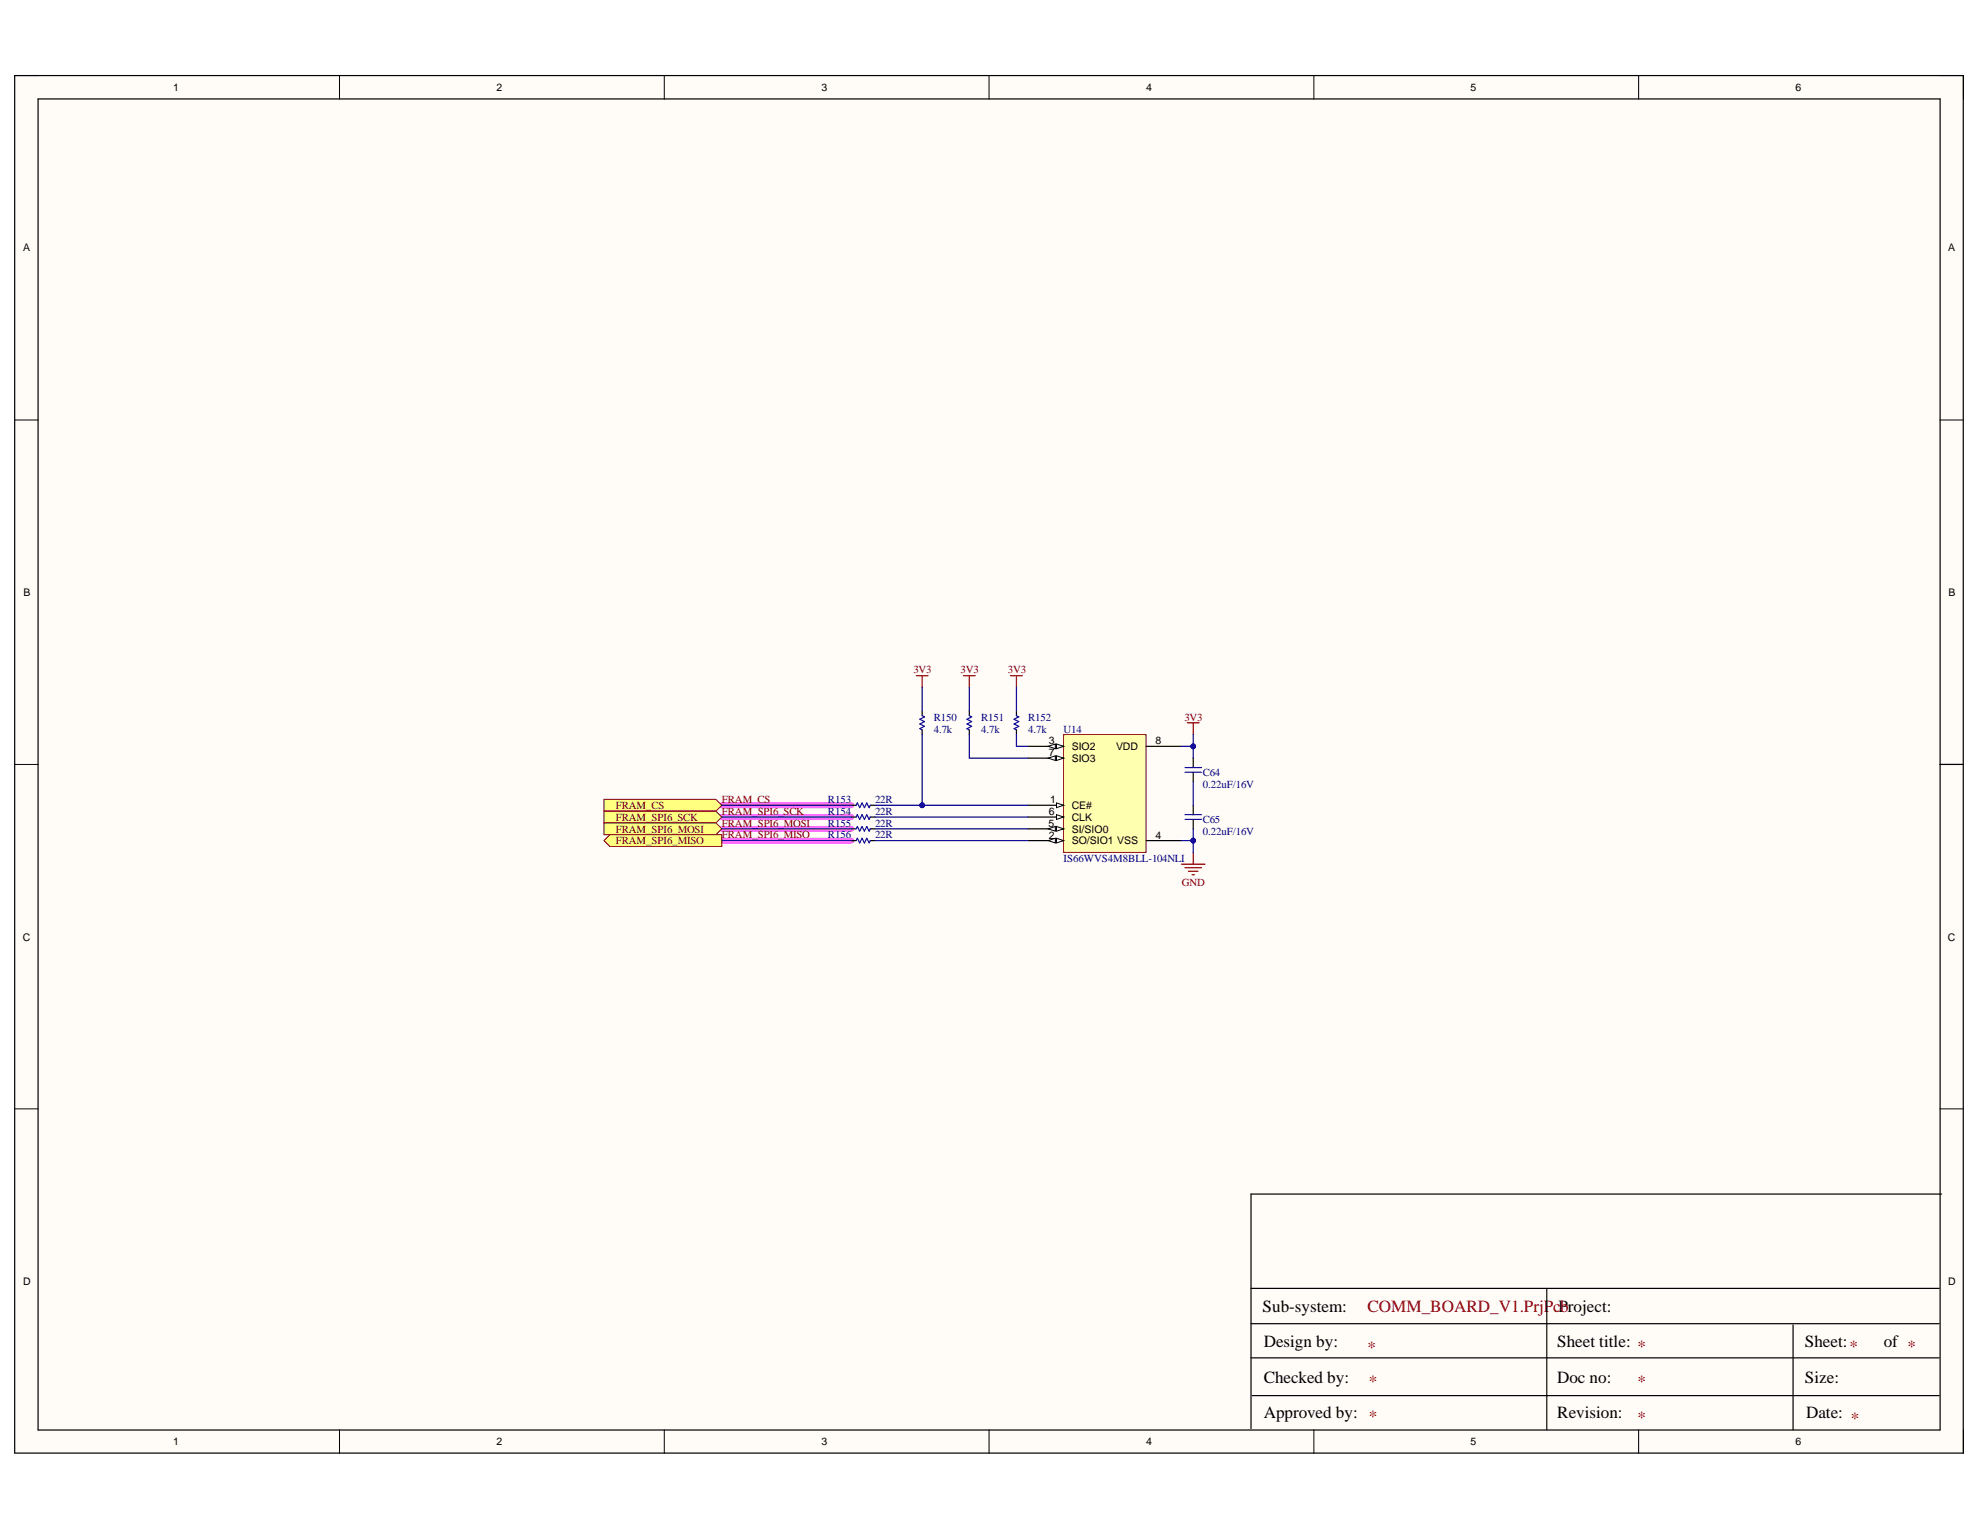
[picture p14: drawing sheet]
<svg xmlns="http://www.w3.org/2000/svg" width="279mm" height="216mm" viewBox="0 0 279 216" stroke-linecap="round" stroke-linejoin="round" font-family="sans-serif">
<defs><g id="words">
<g font-size="2.4">
<text x="178.2" y="185.1">Sub-system:</text>
<text x="178.3" y="190.1">Design by:</text>
<text x="219.8" y="190.1">Sheet title:</text>
<text x="254.7" y="190.1">Sheet:</text>
<text x="265.8" y="190.1">of</text>
<text x="178.3" y="195.1">Checked by:</text>
<text x="219.8" y="195.1">Doc no:</text>
<text x="254.7" y="195.1">Size:</text>
<text x="178.3" y="200.1">Approved by: *</text>
<text x="219.8" y="200.1">Revision:</text>
<text x="254.9" y="200.1">Date:</text>
</g>
<g font-size="2.4" fill="#980000">
<text x="193" y="185.1">COMM_BOARD_V1.PrjPcProject:</text>
<text x="220.2" y="185.1">b</text>
<text x="193" y="191">*</text>
<text x="231.1" y="190.8">*</text>
<text x="261" y="190.8">*</text>
<text x="269.2" y="190.8">*</text>
<text x="193.1" y="195.8">*</text>
<text x="231.1" y="195.8">*</text>
<text x="231.1" y="200.8">*</text>
<text x="261.2" y="200.9">*</text>
</g>
<g font-size="1.5">
<text x="24.4" y="12.9">1</text>
<text x="70" y="12.9">2</text>
<text x="115.9" y="12.9">3</text>
<text x="161.7" y="12.9">4</text>
<text x="207.5" y="12.9">5</text>
<text x="253.4" y="12.9">6</text>
<text x="3.3" y="35.5">A</text>
<text x="274.9" y="35.5">A</text>
<text x="3.3" y="84.1">B</text>
<text x="275" y="84.1">B</text>
<text x="148" y="105">3</text>
<text x="148" y="106.7">7</text>
<text x="151.2" y="105.9">SIO2</text>
<text x="151.2" y="107.5">SIO3</text>
<text x="157.5" y="105.9">VDD</text>
<text x="163.1" y="105">8</text>
<text x="148.2" y="113.3">1</text>
<text x="148" y="116.6">5</text>
<text x="148" y="118.3">2</text>
<text x="148" y="115">6</text>
<text x="151.2" y="114.2">CE#</text>
<text x="151.2" y="119.1">SO/SIO1 VSS</text>
<text x="151.2" y="117.5">SI/SIO0</text>
<text x="151.2" y="115.8">CLK</text>
<text x="163.1" y="118.3">4</text>
<text x="3.2" y="132.7">C</text>
<text x="274.9" y="132.7">C</text>
<text x="3.3" y="181.3">D</text>
<text x="274.9" y="181.3">D</text>
<text x="24.4" y="203.9">1</text>
<text x="70" y="203.9">2</text>
<text x="115.9" y="203.9">3</text>
<text x="161.7" y="203.9">4</text>
<text x="207.5" y="203.9">5</text>
<text x="253.4" y="203.9">6</text>
</g>
<g font-size="1.5" fill="#800000">
<text x="128.9" y="95">3V3</text>
<text x="135.5" y="95">3V3</text>
<text x="142.2" y="95">3V3</text>
<text x="167.1" y="101.7">3V3</text>
<text x="101.9" y="113.3">FRAM_CS</text>
<text x="86.9" y="114.2">FRAM_CS</text>
<text x="86.9" y="115.8">FRAM_SPI6_SCK</text>
<text x="86.9" y="117.5">FRAM_SPI6_MOSI</text>
<text x="86.9" y="119.1">FRAM_SPI6_MISO</text>
<text x="101.9" y="115">FRAM_SPI6_SCK</text>
<text x="101.9" y="116.6">FRAM_SPI6_MOSI</text>
<text x="101.9" y="118.3">FRAM_SPI6_MISO</text>
<text x="166.8" y="125">GND</text>
</g>
<g font-size="1.5" fill="#000080">
<text x="131.8" y="101.7">R150</text>
<text x="138.5" y="101.7">R151</text>
<text x="145.1" y="101.7">R152</text>
<text x="131.8" y="103.4">4.7k</text>
<text x="138.5" y="103.4">4.7k</text>
<text x="145.1" y="103.4">4.7k</text>
<text x="150.1" y="103.4">U14</text>
<text x="116.8" y="113.3">R153</text>
<text x="123.5" y="113.3">22R</text>
<text x="169.7" y="109.5">C64</text>
<text x="169.7" y="111.1">0.22uF/16V</text>
<text x="116.8" y="115">R154</text>
<text x="116.8" y="116.6">R155</text>
<text x="116.8" y="118.3">R156</text>
<text x="123.5" y="115">22R</text>
<text x="123.5" y="116.6">22R</text>
<text x="123.5" y="118.3">22R</text>
<text x="169.7" y="116.1">C65</text>
<text x="169.7" y="117.8">0.22uF/16V</text>
<text x="150.1" y="121.6">IS66WVS4M8BLL-104NLI</text>
</g>
</g></defs>
<g fill="#fffcf8">
<path d="M2.1 10.7h275v194.4h-275z" fill-rule="evenodd"/>
<path d="M5.4 14h268.3v187.8h-268.3z" fill-rule="evenodd"/>
</g>
<g fill="none" stroke="#000" stroke-width=".14">
<path d="M2.1 10.7h3.3M47.9 10.7v3.3M93.7 10.7v3.3M139.6 10.7v3.3M185.4 10.7v3.3M231.2 10.7v3.3M273.7 10.7h3.4v3.3M2.1 59.3h3.3M273.7 59.3h3.4M2.1 107.9h3.3M273.7 107.9h3.4M2.1 156.5h3.3"/>
<path d="M273.7 156.5h3.4M47.9 201.8v3.3M93.7 201.8v3.3M139.6 201.8v3.3M185.4 201.8v3.3M231.2 201.8v3.3M277.1 201.8v3.3"/>
</g>
<path d="M101.9 113.6h18.2M101.9 115.3h18.2M101.9 117h18.2M101.9 118.6h18.2" fill="none" stroke="#ff6eff" stroke-width=".85"/>
<path d="M166.7 118.6h1.7M168.4 117v3.3" fill="none" stroke="#fff" stroke-width=".85"/>
<g fill="none" stroke="#000" stroke-width=".17">
<path d="M2.1 10.7h274.9v194.3h-274.9zM5.4 14h268.4v187.8h-268.4zM130.1 100.3v.7M130.1 103v.7M136.8 100.3v.7M136.8 103v.7M143.4 100.3v.7M143.4 103v.7M168.4 107v1.3M168.4 109v1.3M168.4 113.6v1.4M168.4 115.6v1.4"/>
<path d="M273.8 107.9h3.3M274 168.5h-97.5v33.1M176.5 191.6h97.1M176.5 186.8h97.1M176.5 181.8h97.1M176.7 196.9h96.9M218.3 181.8v20M253 187v14.8"/>
</g>
<path d="M130.1 101l.4 .2-.7 .3 .7 .3-.7 .4 .7 .3-.7 .3 .3 .2M136.8 101l.3 .2-.7 .3 .7 .3-.7 .4 .7 .3-.7 .3 .4 .2M143.4 101l.4 .2-.7 .3 .7 .3-.7 .4 .7 .3-.7 .3 .3 .2M167.2 109h2.3M167.2 108.3h2.3M167.2 115.6h2.3M167.2 115h2.3" fill="none" stroke="#00f" stroke-width=".17"/>
<g fill="none" stroke="#800000" stroke-width=".17">
<path d="M129.3 95.3h1.7M130.1 95.3v1.7M135.9 95.3h1.7M136.8 95.3v1.7M142.6 95.3h1.7M143.4 95.3v1.7M167.5 102h1.7M168.4 102v1.7M166.7 121.9h3.3M167.2 122.4h2.3M167.7 122.9h1.3M168.2 123.4h.3"/>
<path d="M168.4 120.3v1.6"/>
</g>
<path d="M85.2 112.8h15.8l.9 .8-.9 .9h-15.8z" fill-rule="evenodd" fill="#ffff80"/>
<path d="M85.2 112.8h15.8l.9 .8-.9 .9h-15.8z" fill="none" stroke="#800000" stroke-width=".14"/>
<path d="M85.2 114.5h15.8l.9 .8-.9 .8h-15.8z" fill-rule="evenodd" fill="#ffff80"/>
<path d="M85.2 114.5h15.8l.9 .8-.9 .8h-15.8z" fill="none" stroke="#800000" stroke-width=".14"/>
<path d="M85.2 116.1h15.8l.9 .9-.9 .8h-15.8z" fill-rule="evenodd" fill="#ffff80"/>
<path d="M85.2 116.1h15.8l.9 .9-.9 .8h-15.8z" fill="none" stroke="#800000" stroke-width=".14"/>
<path d="M85.2 118.6l.9-.8h15.8v1.6h-15.8z" fill-rule="evenodd" fill="#ffff80"/>
<path d="M85.2 118.6l.9-.8h15.8v1.6h-15.8z" fill="none" stroke="#800000" stroke-width=".14"/>
<path d="M120.1 113.6h.7M122.8 113.6h.7" fill="none" stroke="#000" stroke-width=".17"/>
<path d="M120.8 113.6l.2-.3 .3 .7 .3-.7 .4 .7 .3-.7 .3 .7 .2-.4" fill="none" stroke="#00f" stroke-width=".17"/>
<path d="M150.1 103.7h11.6v16.6h-11.6z" fill-rule="evenodd" fill="#ffffb0"/>
<path d="M150.1 103.7h11.6v16.6h-11.6z" fill="none" stroke="#800000" stroke-width=".14"/>
<path d="M145.1 113.6h5" fill="none" stroke="#000" stroke-width=".17"/>
<path d="M149.1 113.3l1 .3-1 .4z" fill="#f8fcff"/>
<path d="M149.1 113.3l1 .3-1 .4z" fill="none" stroke="#000" stroke-width=".14"/>
<path d="M145.1 118.6h5" fill="none" stroke="#000" stroke-width=".17"/>
<path d="M149.1 118.3l1 .3-1 .4z" fill="#f8fcff"/>
<path d="M149.1 118.3l1 .3-1 .4z" fill="none" stroke="#000" stroke-width=".14"/>
<path d="M147.9 118.6l1-.3v.7z" fill="#f8fcff"/>
<path d="M147.9 118.6l1-.3v.7z" fill="none" stroke="#000" stroke-width=".14"/>
<path d="M145.1 105.3h5" fill="none" stroke="#000" stroke-width=".17"/>
<path d="M149.1 105l1 .3-1 .4z" fill="#f8fcff"/>
<path d="M149.1 105l1 .3-1 .4z" fill="none" stroke="#000" stroke-width=".14"/>
<path d="M147.9 105.3l1-.3v.7z" fill="#f8fcff"/>
<path d="M147.9 105.3l1-.3v.7z" fill="none" stroke="#000" stroke-width=".14"/>
<path d="M145.1 117h5M161.7 118.6h5" fill="none" stroke="#000" stroke-width=".17"/>
<path d="M149.1 116.6l1 .4-1 .3z" fill="#f8fcff"/>
<path d="M149.1 116.6l1 .4-1 .3z" fill="none" stroke="#000" stroke-width=".14"/>
<path d="M147.9 117l1-.4v.7z" fill="#f8fcff"/>
<path d="M147.9 117l1-.4v.7z" fill="none" stroke="#000" stroke-width=".14"/>
<path d="M145.1 115.3h5" fill="none" stroke="#000" stroke-width=".17"/>
<path d="M149.1 115l1 .3-1 .3z" fill="#f8fcff"/>
<path d="M149.1 115l1 .3-1 .3z" fill="none" stroke="#000" stroke-width=".14"/>
<path d="M145.1 107h5" fill="none" stroke="#000" stroke-width=".17"/>
<path d="M149.1 106.7l1 .3-1 .3z" fill="#f8fcff"/>
<path d="M149.1 106.7l1 .3-1 .3z" fill="none" stroke="#000" stroke-width=".14"/>
<path d="M147.9 107l1-.3v.6z" fill="#f8fcff"/>
<path d="M147.9 107l1-.3v.6z" fill="none" stroke="#000" stroke-width=".14"/>
<path d="M120.1 115.3h.7M120.1 117h.7M120.1 118.6h.7M122.8 115.3h.7M122.8 117h.7M122.8 118.6h.7M161.7 105.3h5" fill="none" stroke="#000" stroke-width=".17"/>
<path d="M120.8 115.3l.2-.3 .3 .6 .3-.6 .4 .6 .3-.6 .3 .6 .2-.3M120.8 117l.2-.4 .3 .7 .3-.7 .4 .7 .3-.7 .3 .7 .2-.3M120.8 118.6l.2-.3 .3 .7 .3-.7 .4 .7 .3-.7 .3 .7 .2-.4" fill="none" stroke="#00f" stroke-width=".17"/>
<path d="M101.9 113.6h18.2M101.9 115.3h18.2M101.9 117h18.2M101.9 118.6h18.2M123.5 115.3h21.6M123.5 117h21.6M123.5 118.6h21.6M136.8 103.7v3.3h8.3M143.4 103.7v1.6h1.7M168.4 103.7v3.3" fill="none" stroke="#000080" stroke-width=".17"/>
<circle cx="168.4" cy="105.3" r=".33" fill="#000080"/>
<circle cx="168.4" cy="105.3" r=".33" fill="none" stroke="#000080" stroke-width=".14"/>
<path d="M168.4 117v3.3M168.4 110.3v3.3" fill="none" stroke="#000080" stroke-width=".17"/>
<circle cx="168.4" cy="118.6" r=".33" fill="#000080"/>
<circle cx="168.4" cy="118.6" r=".33" fill="none" stroke="#000080" stroke-width=".14"/>
<path d="M166.7 105.3h1.7" fill="none" stroke="#000080" stroke-width=".17"/>
<circle cx="168.4" cy="105.3" r=".33" fill="#000080"/>
<circle cx="168.4" cy="105.3" r=".33" fill="none" stroke="#000080" stroke-width=".14"/>
<path d="M166.7 118.6h1.7" fill="none" stroke="#000080" stroke-width=".17"/>
<circle cx="168.4" cy="118.6" r=".33" fill="#000080"/>
<circle cx="168.4" cy="118.6" r=".33" fill="none" stroke="#000080" stroke-width=".14"/>
<path d="M130.1 97v3.3M136.8 97v3.3M143.4 97v3.3M123.5 113.6h21.6" fill="none" stroke="#000080" stroke-width=".17"/>
<circle cx="130.1" cy="113.6" r=".33" fill="#000080"/>
<circle cx="130.1" cy="113.6" r=".33" fill="none" stroke="#000080" stroke-width=".14"/>
<path d="M130.1 103.7v9.9" fill="none" stroke="#000080" stroke-width=".17"/>
<circle cx="130.1" cy="113.6" r=".33" fill="#000080"/>
<circle cx="130.1" cy="113.6" r=".33" fill="none" stroke="#000080" stroke-width=".14"/>
<use href="#words"/>
</svg>
